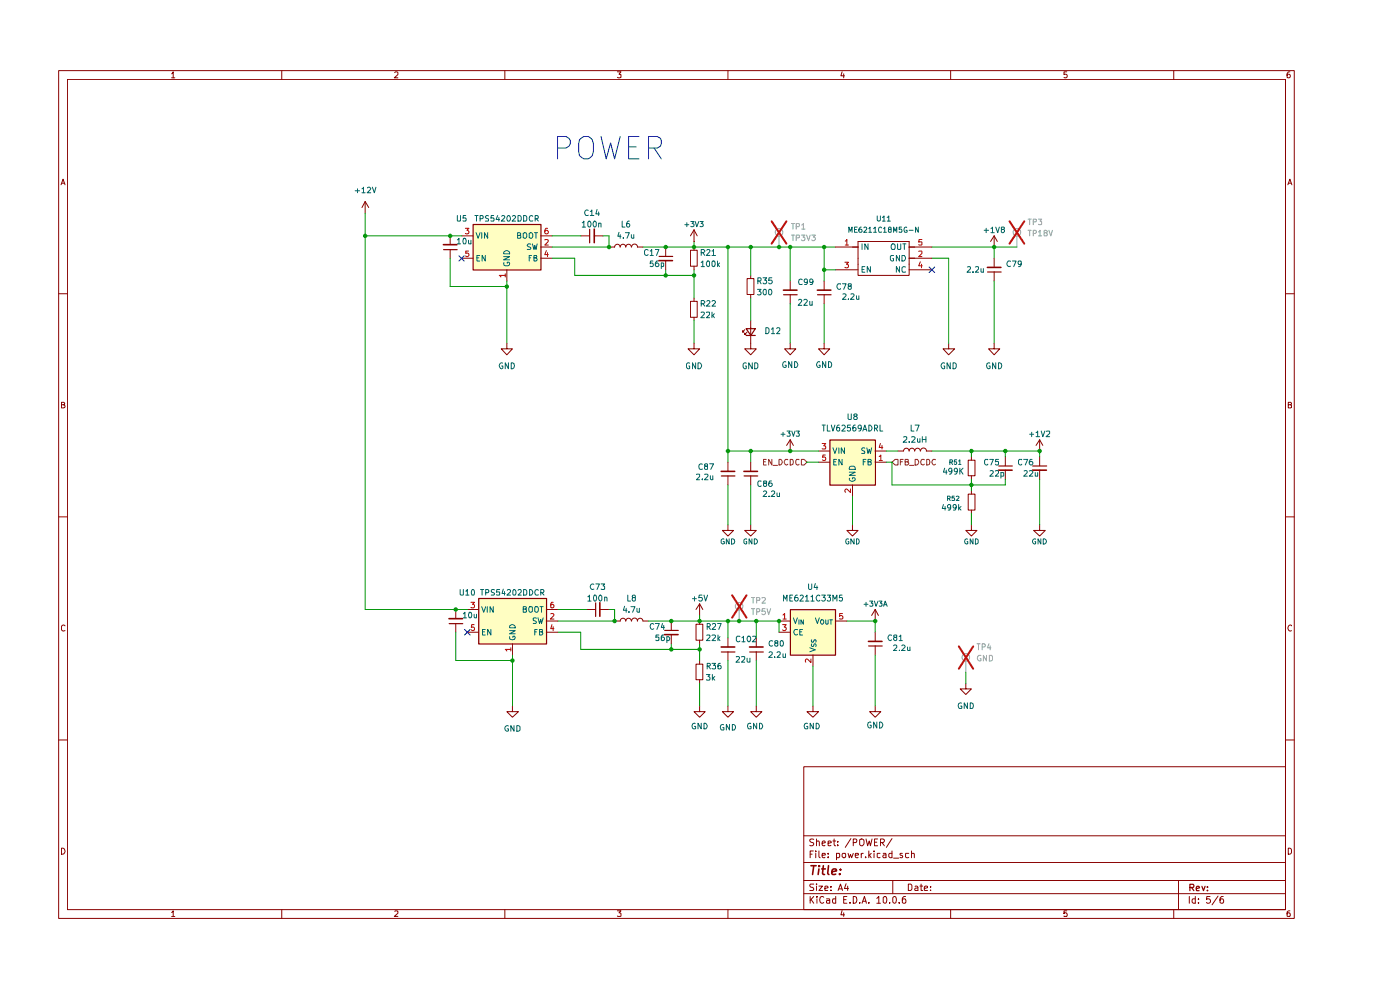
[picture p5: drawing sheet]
<svg xmlns="http://www.w3.org/2000/svg" width="297mm" height="210mm" viewBox="0 0 297 210" stroke-linecap="round" stroke-linejoin="round" font-family="sans-serif">
<g fill="none" stroke="#890000" stroke-width=".21">
<path d="M12.4 15h262.2v179.8h-262.2zM14.3 16.8h258.4v176.2h-258.4zM36.4 15.7l.3-.5v1.3M36.4 16.5h.7M59.8 15v1.8M83.7 15.4l.2-.2h.3l.2 .2v.4l-.8 .7h.8M107.1 15v1.8M131 15.2h.7l-.4 .5 .4 .1v.6h-.7M154.4 15v1.8M178.6 15.2l-.2 .9h.8M179 15.7v.8M201.7 15v1.8"/>
<path d="M226.3 15.2h-.6v.6l.4-.1 .3 .3-.1 .4h-.6M249 15v1.8M273.6 15.2l-.4 .1-.2 .3v.8h.6v-.6l-.4-.1-.2 .3M13 39.2l.4-1.2 .4 1.2M13.1 38.9h.6M273.2 39.2l.4-1.2 .5 1.2M273.3 38.9h.6M12.4 62.3h1.9M272.7 62.3h1.9M13 85.8h.5l.2-.3-.2-.2h-.5v1.2h.5l.3-.4-.3-.3M273.3 85.8h.5l.2-.3-.2-.2h-.5v1.2h.5l.2-.1v-.4l-.3-.2M12.4 109.6h1.9"/>
<path d="M272.7 109.6h1.9M13.8 132.8l-.4-.2-.4 .3 .1 .8 .3 .2 .4-.1M274 132.8l-.2-.2a.6 .6 0 0 0-.6 .7 .6 .6 0 0 0 .8 .5M12.4 157h1.9M272.7 157h1.9M13 179.9a.65 .65 0 0 1 .8 .6 .65 .65 0 0 1-.8 .7zM170.5 162.6h102.2v30.4h-102.2zM170.5 177.3h102.2M172.6 178.1h-.7l-.1 .3 .2 .2 .5 .1 .1 .4-.3 .3-.5-.1M173.2 178.6l.2-.2 .3 .1 .1 .9M173.2 178v1.4M174.4 178.9l.7-.2-.2-.3-.4 .1-.1 .7 .3 .2 .3-.1"/>
<path d="M175.7 178.9l.7-.2-.1-.2h-.6v.8h.6M176.7 178.4h.6M177 178v1.2l.3 .2M177.7 179.2v.2M177.7 178.5v.1M180.5 177.9l-1.2 1.8M181 178.7h.5l.2-.1a.36 .36 0 0 0-.2-.6h-.5v1.4M182.4 178.1l.3-.1 .5 .1a1.01 1.01 0 0 1-.2 1.3l-.6-.2zM183.7 178l.4 1.4 .3-1 .3 1 .3-1.4M185.5 178.6h.5M186.2 178h-.7v1.4h.7M186.8 178.7h.6a.45 .45 0 0 0 .1-.6l-.7-.1v1.4"/>
<path d="M187.1 178.7l.5 .7M189.2 177.9l-1.2 1.8M273.3 179.9l.5 .1 .2 .3v.5l-.4 .4h-.3zM36.4 193.5l.3-.3v1.2M36.4 194.4h.7M59.8 193v1.8M83.7 193.3h.7v.4l-.8 .7h.8M107.1 193v1.8M131 193.2h.7l-.4 .4 .4 .2v.5h-.7M154.4 193v1.8M170.5 189.6h102.2M170.5 186.8h102.2"/>
<path d="M170.5 183h102.2M171.9 190.2v1.4M171.9 181.2h.4M172 190.8l.6 .8M172.5 180.5h-.6v1.4M172.6 187.5l-.7 .1v.4l.6 .3 .1 .3-.1 .3h-.7M172.6 190.2l-.7 .8M173.1 180.5v.2M173.1 181v.9M173.2 187.5v.1M173.2 188v.9M173.3 190.2v.1"/>
<path d="M173.3 190.7v.9M173.7 188h.8l-.8 .9h.8M173.7 180.5v1.2l.3 .2M174.4 181.4h.7l-.1-.4h-.5l-.1 .2 .1 .7h.5M174.7 190.3l-.4-.1a.7 .7 0 0 0-.4 .8 .7 .7 0 0 0 .8 .5v-.1M175 188.5l.7-.2-.1-.3h-.6v.9h.6M175.3 190.7h.6l.1 .9M175.7 181.8v.1M175.7 181v.2M176 191l-.7 .1v.4h.7M176.3 188.8v.1M176.3 188v.2"/>
<path d="M177.3 190.7h-.6l-.1 .2 .1 .6h.6M177.3 190.2v1.4M177.5 181.9h.6v-.9h-.6v1.4M177.8 188.9l.5-1.4 .4 1.4M178 188.5h.6M178.6 193.1l-.2 1h.8M178.8 181h.5v.9a.45 .45 0 0 1-.7-.2zM179 193.6v.8M179 190.8h.5M179.5 187.4l-.3 1.1h.8M179.7 190.2h-.7v1.4h.7M179.8 188v.9"/>
<path d="M179.9 181l.3 .9 .2-.6 .3 .6 .3-.9M180.3 191.4v.2M181 190.2h.4a.75 .75 0 0 1 .4 .8 .75 .75 0 0 1-.8 .6zM181.4 181.4h.7l-.1-.4h-.5l-.1 .2 .1 .7h.5M182.4 191.4v.2M182.7 181v.9M182.9 191.6l.5-1.4 .4 1.4M183 191.2h.7M183.1 181h-.2l-.2 .3M183.6 181.8v.1M184.3 191.4v.2M184.3 180.5v1.4"/>
<path d="M184.4 181.4l.4 .5M184.8 181l-.5 .5M185.4 180.5v.2M185.4 181v.9M186 190.6l.4-.4v1.4M186 191.6h.8M186.7 181l-.6 .1v.7l.2 .1h.4M187.4 190.4l.3-.2a.8 .8 0 0 1 .5 .7 .8 .8 0 0 1-.5 .7l-.3-.3zM187.4 181h.5l.1 .9M188 181.4h-.6l-.1 .2 .1 .3h.6M188.7 191.4v.2M189.2 181h-.5l-.2 .3v.4l.3 .2h.4"/>
<path d="M189.2 180.5v1.4M189.4 190.4l.3-.2a.8 .8 0 0 1 .5 .7 .8 .8 0 0 1-.5 .7l-.3-.3zM189.4 186.8v2.8M189.6 182h1.1M190.8 191.4v.2M191.4 181h-.4l-.1 .2 .2 .2 .3 .1v.4h-.5M192.1 190.2h-.3l-.4 .3v.9l.3 .2 .4-.1v-.7l-.4-.1-.3 .3M192.7 187.5h.5l.3 .4v.6l-.3 .4h-.5zM192.8 181l-.7 .1v.7l.3 .1h.4M193.4 181.1l.5-.1 .1 .9M193.4 180.5v1.4M194.1 188h.4l.2 .2v.7h-.6v-.4l.6-.2"/>
<path d="M195.2 188h.5M195.4 187.5v1.4h.3M196.1 188.5l.7-.2v-.3h-.5l-.2 .2 .1 .7h.6M197.4 188.8v.1M197.4 188v.2M201.7 193v1.8M226.3 193.2h-.6v.6l.2-.2 .4 .1v.7l-.6-.1M249 193v1.8M250 186.8v6.2M252.3 190.2v1.4M253.6 190.7h-.5l-.2 .2v.4l.2 .3 .5-.1M253.6 190.2v1.4"/>
<path d="M254.3 191.4v.2M254.3 190.7v.1M256.7 190.2h-.7l-.1 .6 .2-.1 .5 .1 .2 .5-.3 .3h-.4l-.2-.2M258.4 190.1l-1.3 1.8M259.5 190.2h-.3l-.4 .3v.9l.3 .2 .4-.1v-.7l-.4-.1-.3 .3M273.6 193.2l-.6 .3v.8l.6 .1v-.7l-.4-.1-.2 .3"/>
</g>
<path d="M252.4 188.3h.7l.2-.3-.1-.3-.8-.1v1.3M252.8 188.3l.5 .6M253.8 188.5l.7-.2-.2-.3-.4 .1-.1 .7 .1 .1h.5M255 188l.3 .9 .3-.9M256.2 188.8v.1M256.2 188.1v.2" fill="none" stroke="#890000" stroke-width=".25"/>
<path d="M172 183.6h1.1M172.6 183.6l-.2 1.9M173.7 184.3l-.1 1.2M173.8 183.6l-.1 .2 .2-.1-.1-.1-.1 .2M174.3 184.3h.8M174.7 183.6l-.2 1.6 .4 .3M175.8 183.6l-.2 1.6 .2 .3M176.5 184.9l1-.2-.1-.3a.6 .6 0 0 0-.9 .2v.8h.8M178.1 185.3v.2M178.3 184.4v.2" fill="none" stroke="#890000" stroke-width=".34"/>
<g fill="#fffec2">
<path d="M101.5 126.9h14.4v9.7h-14.4z"/>
<path d="M176 93.3h9.7v9.6h-9.7z"/>
<path d="M100.3 47.6h14.4v9.6h-14.4z"/>
<path d="M167.6 129.3h9.6v9.6h-9.6z"/>
</g>
<path d="M158.3 69.7h1.9l-.9 1.5zM158.3 71.2h1.9M166.2 62.5h2.9M173.4 62.5h2.9M176.1 93.3h9.6v9.6h-9.6zM95.3 132.3h2.9M101.6 127h14.3v9.6h-14.3zM126.4 127.9v2.9M141 133.7h2.9" fill="none" stroke="#890000" stroke-width=".25"/>
<g fill="none" stroke="#890000" stroke-width=".21">
<path d="M146.5 53.1h1.4v3.4h-1.4zM147.2 51.2h.1M147.2 48.8v2.4M147.2 52.4v.7M147.2 56.5v.7M147.2 48.8l-.7 1.2M147.2 48.8l.7 1.2M158.5 59.1h1.4v3.4h-1.4zM159.3 58.4v.7M167.6 59.6v1.9M174.8 59.6v1.9M177.2 52.4h4.8"/>
<path d="M177.2 57.2h4.8M182 51.2h10.9v7.2h-10.9zM192.9 52.4h4.8M192.9 54.8h4.8M192.9 57.2h4.8M146.5 63.9h1.4v3.4h-1.4zM147.2 72.8v1.2h1.2l-1.2 1.3-1.2-1.3h1.2M147.2 63.2v.7M147.2 67.3v.7M158 69.9l-.4 .5v-.2v.2h.2M158.5 70.4l-.5 .5v-.2v.2h.2M159.3 68v6h1.1l-1.1 1.3-1.3-1.3h1.3"/>
<path d="M159.3 62.5v.7M167.6 72.8v1.2h1.2l-1.2 1.3-1.1-1.3h1.1M167.6 62.5v1.9M174.8 72.8v1.2h1.2l-1.2 1.3-1.2-1.3h1.2M174.8 62.5v1.9M173.6 98h2.4M173.6 95.7h2.4M185.7 98h2.3M185.7 95.7h2.3M180.8 111.3v1.2h-1.1l1.1 1.2 1.2-1.2h-1.2M180.8 102.9v2.4M96.7 129.3v1.9"/>
<path d="M96.7 132.2v1.9M99.1 129.3h2.4M99.1 134.1h2.4M108.7 136.6v2.3M115.9 131.7h2.5M115.9 129.3h2.5M115.9 134.1h2.5M124.4 129.3h1.9M127.3 129.3h1.9M133.9 131.7a.59 .59 0 0 0-.6-.6 .59 .59 0 0 0-.5 .6 .59 .59 0 0 0-.6-.6 .59 .59 0 0 0-.6 .6h-1.2M134 131.7a.64 .64 0 0 1 .6-.6 .64 .64 0 0 1 .7 .6M135.2 131.7a.59 .59 0 0 1 .6-.6 .59 .59 0 0 1 .6 .6h1.2"/>
<path d="M142.4 131.7v2M142.4 134.6v2M147.7 132.4h1.4v3.4h-1.4zM148.4 128.1l-.7 1.2M148.4 128.1l.7 1.2M148.4 128.1v2.5M148.4 131.7v.7M148.4 135.8v.8M108.7 149.8v1.2h1.3l-1.3 1.1-1.2-1.1h1.2M147.7 140.9h1.4v3.3h-1.4zM148.4 149.8v1.2h1.2l-1.2 1.1-1.2-1.1h1.2M148.4 140.1v.8"/>
<path d="M148.4 144.2v.7M154.4 149.8v1.2h1.2l-1.2 1.1-1.2-1.1h1.2"/>
</g>
<g fill="none" stroke="#af0000" stroke-width=".21">
<path d="M179.2 55.6h.8l-.4 .4 .4 .3-.1 .4h-.7M179.3 51.1l.4-.3v1.2M179.3 52h.7M194.9 53.3h.7v.5l-.7 .6h.7M195.2 55.5l-.3 .9h.8M195.5 56v.8M195.6 50.8h-.6l-.1 .6 .6-.1 .1 .6h-.7M174.4 94.1h.8l-.5 .5h.4l.1 .1-.1 .5h-.7M175.1 96.5h-.5l-.1 .5h.6v.6l-.4 .1-.2-.2M186.5 96.9l.4-.4v1.2M186.5 97.7h.7M186.8 94.1l-.3 .8h.8"/>
<path d="M187.1 94.5v.7M180.4 103.7v.8l-.8-.8-.4 .3 .2 .4M99.9 127.8h.8l-.5 .4 .4 .1v.6h-.7M100.6 132.5h-.5l-.1 .6h.6v.6l-.4 .1-.2-.2M108.4 137.7h-1.2l.3 .4M108.4 137.4v.7M116.8 130.2l.5-.1 .2 .4-.7 .8h.7M117.1 132.5l-.3 .8h.7M117.3 127.8h-.3l-.2 .2v.9a.42 .42 0 0 0 .6-.1 .42 .42 0 0 0 0-.5l-.4-.1-.2 .2M117.3 132.9v.9"/>
</g>
<g fill="none" stroke="#006464" stroke-width=".21">
<path d="M182.9 51.7v1.2M182.9 57.1h.4M183.5 56.6h-.6v1.1h.6M184.1 51.7v1.2l-.6-1.2v1.2M184.7 56.6v1.1l-.7-1.1v1.1M189.1 51.9l.3-.2 .3 .1a.87 .87 0 0 1 0 1.1h-.5l-.1-.3zM189.6 54.2h-.5l-.2 .2v.6l.2 .3h.5v-.4h-.2M190.4 51.7l.1 1.2h.5l.1-.2v-1M190.8 54.2v1.2l-.6-1.2v1.2M190.8 56.6v1.1l-.6-1.1v1.1M191.3 54.2h.6a.66 .66 0 0 1 .2 .8 .66 .66 0 0 1-.8 .4zM191.5 51.7h.7"/>
<path d="M191.9 51.7v1.2M192.1 56.6h-.1a.45 .45 0 0 0-.7 .2v.7l.2 .2h.6M176.7 95l.4 1.2 .4-1.2M176.9 98h.4M177.5 97.4h-.6v1.2h.6M178 95v1.2M178.6 97.4v1.2l-.6-1.2v1.2M179.2 95v1.2l-.7-1.2v1.2M180.3 99.1l.2-.2h.6a.52 .52 0 0 1 .3 .7h-1.2zM183.1 98h.5M183.5 95.1h-.6v.4l.5 .2 .1 .3-.1 .2h-.6M183.7 97.4h-.6v1.2"/>
<path d="M183.9 95l.2 1.2 .3-.9 .3 .9 .2-1.2M184.1 98h.6l.1-.4-.1-.2h-.6v1.2h.6l.1-.1v-.4l-.2-.1M180.2 100.2h1.2l-1.2 .6h1.2M180.3 101.4l-.1 .1a.64 .64 0 0 0 .6 .6 .64 .64 0 0 0 .6-.5l-.1-.3h-.5v.3M102.2 128.7l.4 1.2 .4-1.2M102.4 134h.4M103 133.5h-.6v1.2h.6M103.4 128.7v1.2M104.1 133.5v1.2l-.6-1.2v1.2M104.6 128.7v1.2l-.6-1.2v1.2M108.1 135v.5a.67 .67 0 0 0 .7 .2 .67 .67 0 0 0 .5-.5l-.2-.2h-.3v.2M108.1 133.8h1.2l-1.2 .6h1.2"/>
<path d="M108.1 132.8a.66 .66 0 0 1 .8-.3 .66 .66 0 0 1 .4 .7h-1.2zM111 129.2h.5l.2-.3-.2-.2h-.5v1.2h.5l.2-.1v-.4l-.3-.2M112.3 128.7h.5l.1 .2v.8l-.5 .2a.86 .86 0 0 1-.1-1.2zM113.5 128.9l.1-.2h.4a.86 .86 0 0 1 0 1.2l-.5-.2zM113.5 134h.3M113.8 131.1h-.7v.5l.7 .3-.2 .3h-.5M114 133.5h-.5v1.2M114.1 131.1l.4 1.1 .2-.8 .2 .8 .3-1.1M114.5 134h.5l.1-.4-.6-.1v1.2l.6-.1v-.3l-.2-.3M114.6 128.7h.6M114.9 128.7v1.2"/>
</g>
<path d="M166.2 61.5h2.9M173.4 61.5h2.9M95.2 131.2h2.9M127.3 127.8v2.9M141 134.6h2.8" fill="none" stroke="#890000" stroke-width=".34"/>
<g fill="none" stroke="#a0a0a0" stroke-width=".21">
<path d="M165.3 50v2.4"/>
<circle cx="165.3" cy="49.3" r=".8"/>
</g>
<path d="M163.7 46.9l3.1 4.8M166.8 46.9l-3.1 4.8" fill="none" stroke="#e40900" stroke-width=".42"/>
<path d="M170 97.4h.6l.6 .6-.6 .6h-.6z" fill="#fff"/>
<path d="M162 98h.4M162.6 97.4h-.6v1.2h.6M163.7 97.4v1.2l-.6-1.2v1.2M164 98.7h.9M165.3 97.4h.4a.66 .66 0 0 1 .2 .8 .66 .66 0 0 1-.6 .4zM167.1 97.5l-.5-.1a.67 .67 0 0 0-.2 .7 .67 .67 0 0 0 .5 .5l.2-.1M167.6 97.4h.5a.66 .66 0 0 1 .2 .8 .66 .66 0 0 1-.7 .4zM169.5 97.5l-.5-.1-.2 .3 .1 .8 .3 .1 .3-.1M170 97.4h.6l.6 .6-.6 .6h-.6z" fill="none" stroke="#735500" stroke-width=".21"/>
<path d="M154.4 98v2M159.3 98v2M167.6 95.7h.1M167.6 93.3l-.7 1.2M167.6 93.3l.7 1.2M167.6 93.3v2.4M154.4 111.3v1.2h-1.2l1.2 1.2 1.2-1.2h-1.2M154.4 100.9v2M159.3 111.3v1.2h-1.3l1.3 1.2 1.1-1.2h-1.1M159.3 100.9v2" fill="none" stroke="#890000" stroke-width=".21"/>
<path d="M153 101h2.9M157.9 101h2.8" fill="none" stroke="#890000" stroke-width=".25"/>
<path d="M153 100h2.9M157.8 100h2.9" fill="none" stroke="#890000" stroke-width=".34"/>
<path d="M189.2 98l.7-.6h.6v1.2h-.6z" fill="#fff"/>
<path d="M189.2 98l.7-.6h.6v1.2h-.6zM191 98h.4M191.6 97.4h-.6v1.2M192 98h.6v-.6h-.6v1.2h.5l.3-.4-.4-.2M193 98.7h.9M194.1 97.4h.5a.66 .66 0 0 1 .3 .8 .66 .66 0 0 1-.8 .4zM196.1 97.5l-.5-.1a.67 .67 0 0 0-.3 .7 .67 .67 0 0 0 .5 .5l.3-.1M196.6 97.4h.4a.66 .66 0 0 1 .2 .8 .66 .66 0 0 1-.6 .4zM198.5 97.5l-.6-.1a.67 .67 0 0 0-.2 .7 .67 .67 0 0 0 .5 .5l.3-.1" fill="none" stroke="#735500" stroke-width=".21"/>
<g fill="none" stroke="#890000" stroke-width=".21">
<path d="M77.5 42.8l-.7 1.2M77.5 42.8l.7 1.2M77.5 42.8v2.4M95.5 50v1.9M95.5 52.9v1.9M98 50h2.3M98 54.8h2.3M107.5 57.2v2.4M114.7 50h2.5M114.7 52.4h2.5M114.7 54.8h2.5M123.2 50h1.8"/>
<path d="M126.1 50h1.8M133.9 52.4a.59 .59 0 0 0-.6-.6 .59 .59 0 0 0-.5 .6 .59 .59 0 0 0-.6-.6 .59 .59 0 0 0-.6 .6 .59 .59 0 0 0-.6-.6 .59 .59 0 0 0-.6 .6h-1.2M134 52.4a.64 .64 0 0 1 .6-.6 .64 .64 0 0 1 .7 .6M135.2 52.4h1.2M141.2 52.4v2M141.2 55.3v1.9M210.9 50v2.4M210.9 54.8v1.9M210.9 57.7v1.9M210.9 50l-.8 1.2M210.9 50l.7 1.2M107.5 72.8v1.2h1.2l-1.2 1.3-1.2-1.3h1.2"/>
<path d="M201.2 72.8v1.2h1.3l-1.3 1.3-1.1-1.3h1.1M210.9 72.8v1.2h1.2l-1.2 1.3-1.2-1.3h1.2M195.2 95.7a.59 .59 0 0 0-.6-.6 .59 .59 0 0 0-.5 .6 .59 .59 0 0 0-.6-.6 .59 .59 0 0 0-.6 .6 .59 .59 0 0 0-.6-.6 .59 .59 0 0 0-.6 .6h-1.2M195.3 95.7a.64 .64 0 0 1 .6-.7 .64 .64 0 0 1 .7 .7M196.5 95.7h1.2M205.4 97.6h1.4v3.3h-1.4zM206.1 96.9v.7M213.3 96.9v1.9M213.3 99.7v2M220.6 93.3l-.8 1.2M220.6 93.3l.6 1.2M220.6 93.3v2.4"/>
<path d="M220.6 96.9v1.9M220.6 99.7v2M205.4 104.8h1.4v3.4h-1.4zM206.1 111.3v1.2h-1.2l1.2 1.2 1.2-1.2h-1.2M206.1 100.9v.8M206.1 104.1v.7M206.1 108.2v.7M220.6 111.3v1.2h-1.3l1.3 1.2 1.1-1.2h-1.1M154.4 135.3v1.9M154.4 138.3v1.8M160.4 135.3v1.9M160.4 138.3v1.8"/>
<path d="M165.3 131.7h2.3M165.3 134.1h2.3M172.5 138.9v2.4M177.2 131.7h2.5M185.7 131.7h.1M185.7 129.3l-.8 1.3M185.7 129.3l.6 1.3M185.7 129.3v2.4M185.7 134.1v2M185.7 137v1.9M160.4 149.8v1.2h1.2l-1.2 1.1-1.1-1.1h1.1M172.5 149.8v1.2h1.1l-1.1 1.1-1.3-1.1h1.3"/>
<path d="M185.7 149.8v1.2h1.2l-1.2 1.1-1.2-1.1h1.2M204.9 144.9v1.2h1.2l-1.2 1.2-1.2-1.2h1.2"/>
</g>
<path d="M94.1 53h2.9M100.4 47.6h14.4v9.7h-14.4zM125.1 48.6v2.9M139.8 54.4h2.9M209.5 57.7h2.9M211.9 98.8h2.9M219.1 98.8h2.9M153 138.3h2.9M159 138.3h2.9M167.7 129.3h9.5v9.7h-9.5zM184.3 137h2.9" fill="none" stroke="#890000" stroke-width=".25"/>
<path d="M94.1 51.9h2.8M126.1 48.6v2.9M139.8 55.3h2.9M209.5 56.7h2.8M211.8 99.7h2.9M219 99.7h3M153 137.2h2.9M159 137.2h2.9M184.2 136.1h2.9" fill="none" stroke="#890000" stroke-width=".34"/>
<g fill="none" stroke="#af0000" stroke-width=".21">
<path d="M98.7 48.4h.8l-.4 .4 .4 .3-.1 .4h-.7M99.4 53.3h-.6v.5h.6l.1 .4-.3 .2-.4-.1M107.2 58.4h-1.3l.4 .4M107.2 58.1v.7M115.6 50.9l.5-.1 .2 .3-.7 .9h.7M115.9 53.2l-.3 .8h.7M116.2 48.4l-.5 .1-.1 .9 .2 .2 .4-.1 .1-.4-.2-.3h-.3l-.2 .3M116.2 53.6v.8M166 132.5h.8l-.4 .5 .3 .1 .1 .4-.3 .3h-.3l-.2-.2M166.1 130.5l.4-.4v1.2M166.1 131.3h.7M172 139.8v.7l-.8-.7-.3 .2v.5"/>
<path d="M178.7 130.1h-.6v.6l.5-.1 .2 .2v.3l-.2 .2-.5-.1"/>
</g>
<g fill="none" stroke="#006464" stroke-width=".21">
<path d="M101 49.4l.4 1.1 .5-1.1M101.2 54.7h.4M101.8 54.2h-.6v1.2h.6M102.2 49.4v1.1M103 54.2v1.2l-.7-1.2v1.2M103.5 49.4v1.1l-.7-1.1v1.1M106.8 54.4h1.3l-1.3 .7h1.3M106.9 55.7v.5l.3 .2h.6l.2-.2 .1-.3-.2-.3h-.3v.3M106.9 53.4a.66 .66 0 0 1 .8-.2 .66 .66 0 0 1 .4 .6h-1.3zM109.8 50h.4l.3-.3-.1-.3h-.6v1.1h.5h.2v-.5h-.3M111 49.5l.5-.1a.65 .65 0 0 1 .3 .6 .65 .65 0 0 1-.6 .5l-.2-.1zM112.3 49.5l.5-.1a.65 .65 0 0 1 .3 .6 .65 .65 0 0 1-.6 .5l-.2-.1z"/>
<path d="M112.3 54.7h.3M112.6 51.8l-.5-.1-.3 .3 .1 .2 .5 .2 .2 .3-.2 .2h-.6M112.8 54.2h-.5v1.2M112.9 51.7l.4 1.2 .2-.8 .2 .8 .3-1.2M113.3 54.7h.5v-.5h-.5v1.2h.4l.3-.5-.4-.2M113.4 49.4h.6M113.7 49.4v1.1M168.3 131.1l.4 1.1 .5-1.1M169.2 133.6l-.5-.1a.67 .67 0 0 0-.3 .7 .67 .67 0 0 0 .5 .5l.3-.2M169.5 131.5v.9M169.7 134h.4M170.3 133.5h-.6v1.2h.6"/>
<path d="M170.4 131.5v.9l-.5-.9v.9M171.8 137.4l1.2 .4-1.2 .5M172.2 136.6l-.1 .4 .3 .2 .2-.2 .1-.4h.3l.1 .2v.4M172.2 135.7v.5h.3l.2-.5h.4v.5M173 131.1l.4 1.1 .4-1.1M174.2 131.6h.5a.6 .6 0 0 1-.2 .8h-.2a.6 .6 0 0 1-.1-.8zM175.2 131.5v.8l.1 .1 .4-.1v-.8M176 131.5h.6M176.3 131.5v.9"/>
</g>
<g fill="none" stroke="#a0a0a0" stroke-width=".21">
<path d="M215.7 50v2.4M156.8 129.3v2.4M204.9 140.1v2.5"/>
<circle cx="215.7" cy="49.3" r=".8"/>
<circle cx="156.8" cy="128.6" r=".8"/>
<circle cx="204.9" cy="139.4" r=".8"/>
</g>
<path d="M214.2 46.9l3.1 4.8M217.3 46.9l-3.1 4.8M155.3 126.3l3.1 4.7M158.4 126.3l-3.1 4.7M203.4 137.1l3.1 4.8M206.5 137.1l-3.1 4.8" fill="none" stroke="#e40900" stroke-width=".42"/>
<g fill="none" stroke="#009407" stroke-width=".21">
<path d="M77.5 45.2v84.1h21.6M77.5 50h20.5M95.5 54.8v6h12M107.5 59.6v13.2M117.2 50h6M117.2 54.8h4.7v3.6h25.3M127.9 50h1.3v2.4h-12M136.4 52.4h40.8M141.2 57.2v1.2M147.2 51.2v1.2M147.2 57.2v6M154.4 52.4v45.6"/>
<path d="M159.3 52.4v6M167.6 52.4v7.2M174.8 52.4v7.2M174.8 57.2h2.4M197.7 52.4h18M197.7 54.8h3.5v18M210.9 52.4v2.4M210.9 59.6v13.2M147.2 68v4.8M159.3 63.2v4.8M167.6 64.4v8.4M174.8 64.4v8.4"/>
<path d="M154.4 95.7h19.2M159.3 95.7v2.3M171.2 98h2.4M188 98h1.2v4.9h24.1v-1.2M188 95.7h2.5M197.7 95.7h22.9v1.2M206.1 95.7v1.2M213.3 95.7v1.2M154.4 102.9v8.4M159.3 102.9v8.4M180.8 105.3v6M206.1 101.7v2.4"/>
<path d="M206.1 108.9v2.4M220.6 101.7v9.6M96.7 134.1v6h12M108.7 138.9v10.9M118.4 129.3h6M118.4 134.1h4.8v3.6h25.2M129.2 129.3h1.2v2.4h-12M137.6 131.7h27.7v2.4M142.4 136.6v1.1M148.4 130.6v1.1M148.4 136.6v3.5M154.4 131.7v3.6"/>
<path d="M160.4 131.7v3.6M179.7 131.7h6v2.4M185.7 138.9v10.9M148.4 144.9v4.9M154.4 140.1v9.7M160.4 140.1v9.7M172.5 141.3v8.5M204.9 142.6v2.3"/>
</g>
<path d="M118.3 31.4h1.8a1.26 1.26 0 0 0 .9-1.2 1.26 1.26 0 0 0-.9-1.2h-1.8v4.7M122.9 29.6a1.6 1.6 0 0 1 1.8-.7 1.6 1.6 0 0 1 1.2 1.6v1.6l-.3 .9-.4 .4a1.6 1.6 0 0 1-2.3-.4l-.1-.9v-1.6zM127.5 29l1.1 4.7 .9-3.4 .9 3.4 1.2-4.7M133.3 31.2h1.7M135.5 29h-2.2v4.7h2.2M137.6 31.4h1.8a1.3 1.3 0 0 0 .9-1.2 1.3 1.3 0 0 0-.9-1.2h-1.8v4.7M138.8 31.4l1.5 2.3" fill="none" stroke="#001ec2" stroke-width=".21"/>
<path d="M97.4 54.3l1.1 1.1M98.5 54.3l-1.1 1.1M197.1 56.6l1.2 1.2M198.3 56.6l-1.2 1.2M98.5 133.5l1.2 1.2M99.7 133.5l-1.2 1.2" fill="none" stroke="#001184" stroke-width=".21"/>
<g fill="#009407">
<circle cx="130.4" cy="131.7" r=".47"/>
<circle cx="142.4" cy="137.7" r=".47"/>
<circle cx="142.4" cy="131.7" r=".47"/>
<circle cx="148.4" cy="131.7" r=".47"/>
<circle cx="154.4" cy="131.7" r=".47"/>
<circle cx="108.7" cy="140.1" r=".47"/>
<circle cx="156.8" cy="131.7" r=".47"/>
<circle cx="148.4" cy="137.7" r=".47"/>
<circle cx="165.3" cy="52.4" r=".47"/>
<circle cx="167.6" cy="52.4" r=".47"/>
<circle cx="159.3" cy="52.4" r=".47"/>
<circle cx="174.8" cy="52.4" r=".47"/>
<circle cx="147.2" cy="58.4" r=".47"/>
<circle cx="174.8" cy="57.2" r=".47"/>
<circle cx="154.4" cy="52.4" r=".47"/>
<circle cx="154.4" cy="95.7" r=".47"/>
<circle cx="159.3" cy="95.7" r=".47"/>
<circle cx="167.6" cy="95.7" r=".47"/>
<circle cx="96.7" cy="129.3" r=".47"/>
<circle cx="129.2" cy="52.4" r=".47"/>
<circle cx="147.2" cy="52.4" r=".47"/>
<circle cx="141.2" cy="52.4" r=".47"/>
<circle cx="107.5" cy="60.8" r=".47"/>
<circle cx="95.5" cy="50" r=".47"/>
<circle cx="77.5" cy="50" r=".47"/>
<circle cx="141.2" cy="58.4" r=".47"/>
<circle cx="220.6" cy="95.7" r=".47"/>
<circle cx="206.1" cy="95.7" r=".47"/>
<circle cx="213.3" cy="95.7" r=".47"/>
<circle cx="206.1" cy="102.9" r=".47"/>
<circle cx="210.9" cy="52.4" r=".47"/>
<circle cx="165.3" cy="131.7" r=".47"/>
<circle cx="160.4" cy="131.7" r=".47"/>
<circle cx="185.7" cy="131.7" r=".47"/>
</g>
<g fill="none" stroke="#006464" stroke-width=".21">
<path d="M78 39.9l.4-.2 .3 .3-.8 .9h.8M79 39.7l.4 1.2 .4-1.2M75.4 40.5h.9M75.9 40v.9M76.8 40l.3-.3v1.2M76.8 40.9h.7M97 50.9l.4-.4v1.2M97 45.7l.1 1.2h.5l.1-.2v-1M97 51.7h.7M98.3 50.6l.3-.1a.86 .86 0 0 1 .1 1.2l-.4-.1zM98.8 45.7h-.5l-.1 .6 .6-.1v.7l-.6-.1M99.4 51l.1 .7 .4-.1"/>
<path d="M99.9 51v.7M100.8 45.7h.6M101.1 45.7v1.2M101.9 46.4l.5-.1v-.5l-.5-.1v1.2M103.6 45.8l-.4-.1-.2 .3v.2l.6 .3v.3l-.6 .1M104.7 45.7h-.5l-.1 .6 .6-.1v.7l-.6-.1M105.6 45.7l-.4 .9h.8M105.8 46.1v.8M106.4 45.9l.4-.2 .3 .4-.8 .8h.8M107.7 45.8a.61 .61 0 0 1 .6 .4 .61 .61 0 0 1-.2 .7h-.4l-.1-.2-.1-.5zM108.7 45.9l.4-.2 .3 .4-.8 .8h.8M109.9 45.7l.5 .1 .2 .3v.5l-.2 .3h-.5z"/>
<path d="M111.1 45.7l.5 .1 .2 .3v.5l-.2 .3h-.5zM113 45.9l-.2-.2a.67 .67 0 0 0-.5 .5 .67 .67 0 0 0 .2 .7l.5-.1M113.5 46.4l.6-.1v-.5l-.6-.1v1.2M113.8 46.4l.4 .5M123.5 47.2l.4-.3v1.3M123.5 48.2h.7M124.7 47.2l.3-.3a.68 .68 0 0 1 .4 .6 .68 .68 0 0 1-.4 .7l-.3-.3zM124.8 44.6a.61 .61 0 0 0-.8 .3 .61 .61 0 0 0 .3 .8l.5-.1M125.2 44.9l.4-.4v1.2M125.2 45.7h.8M126 47l.2-.1 .3 .3v.7l-.3 .3a.71 .71 0 0 1-.2-1.2zM126.7 44.4l-.3 1h.8"/>
<path d="M127 47.5l.2-.2 .3 .1v.8M127 45v.7M127 47.3v.9M131.3 49.3l-.2 .8h.6M131.6 49.8v.7M132 46.9v1.3h.6M132.2 50.5h.1M132.7 49.4h.8l-.5 1.1M133.5 46.9a.72 .72 0 0 0-.6 .5 .72 .72 0 0 0 .3 .8l.3-.1 .1-.4a.35 .35 0 0 0-.3-.3 .35 .35 0 0 0-.4 .3M133.9 49.8v.6l.2 .1h.3M134.4 49.8v.7M137.5 53.1l-.4-.2-.4 .4 .1 .7 .3 .2 .4-.2"/>
<path d="M137.9 53.3l.4-.4v1.3M137.9 54.2h.7M138.5 55.4h-.5l-.1 .6 .2-.2 .4 .1v.6h-.6M139 52.9h.8l-.5 1.3M139.6 55.4a.55 .55 0 0 0-.6 .5l.1 .6 .4 .1 .3-.3v-.3l-.3-.2h-.2l-.3 .2M140.3 56.5h.5l-.1-.7h-.4v1.2M145.3 47.7h.8M145.7 47.2v.9M146.6 47h.6l-.4 .4 .4 .2v.3l-.2 .2-.4-.1M147.5 47l.3 1.1 .4-1.1M148.5 47h.7l-.4 .4 .4 .2v.3l-.3 .2-.4-.1M148.8 55.7l.3-.3v1.2"/>
<path d="M148.8 53.6h.5l.2-.4-.2-.3h-.5v1.3M148.8 56.6h.6M149.1 53.6l.4 .6M149.9 53.1l.5-.2 .2 .4-.7 .9h.7M150 55.4h.4l.1 .2v.7l-.3 .3a.77 .77 0 0 1-.2-1.2zM151 53.3h.2l.2-.4v1.3M151 54.2h.8M151.1 55.5l.5-.1a.77 .77 0 0 1-.2 1.2l-.4-.3zM152.2 55.4v1.2M152.3 56.1l.4 .5M152.7 55.8l-.5 .4M160.8 59.6h.5l.2-.2v-.3l-.2-.2h-.5v1.3"/>
<path d="M161.1 59.6l.4 .6M161.9 58.9h.7l-.4 .5h.4v.7l-.6 .1-.1-.2M163.7 58.9h-.6v.6l.6-.1 .1 .5-.2 .3h-.4l-.1-.2M170.2 59.3l-.3-.1a.67 .67 0 0 0-.5 .5 .67 .67 0 0 0 .3 .7l.5-.1M171.3 59.7l-.1 .2a.36 .36 0 0 1-.6-.2l.1-.4 .3-.1 .3 .1v.8l-.3 .3h-.3M172.5 59.7l-.3 .2h-.4v-.6l.4-.1a.81 .81 0 0 1 0 1.2h-.3M180.1 49.3v-1.1l.3 .8 .4-.8v1.1M181.3 48.7h.4M181.9 48.2h-.6v1.1h.6M182.7 48.2h-.2a.73 .73 0 0 0-.1 1.1h.3l.2-.5-.3-.2-.4 .2M183.3 48.3l.1-.1h.2l.3 .3-.7 .8h.7M184.3 48.5l.3-.3v1.1"/>
<path d="M184.3 49.3h.6M185.3 48.5l.4-.3v1.1M185.3 49.3h.6M186.1 45.8v.8l.2 .3 .5-.3v-.8M187 48.3l-.1-.1a.64 .64 0 0 0-.6 .4 .64 .64 0 0 0 .2 .7l.5-.1M187.2 46.1l.3-.3v1.1M187.2 46.9h.6M187.4 48.5l.3-.3v1.1M187.4 49.3h.6M188.2 46.1l.3-.3v1.1M188.2 46.9h.7M188.6 48.7l-.1-.3 .1-.2h.3l.2 .4-.6 .1v.6l.6-.1v-.4l-.2-.1"/>
<path d="M189.6 49.3v-1.1l.3 .8 .3-.8v1.1M191.3 48.2h-.5v.5l.4-.1 .1 .2v.5l-.5-.1M192.4 48.3l-.1-.1a.64 .64 0 0 0-.5 .4 .64 .64 0 0 0 .1 .7l.5-.1v-.4h-.2M192.9 48.8h.8M194.8 48.2v1.1l-.6-1.1v1.1M205.2 56.6h.5l.2 .3-.8 .8h.8M206.4 57.7h.1M206.9 56.6h.7v.5l-.7 .6h.7M208.1 57l.1 .7h.4M208.6 57v.7M208.8 48.8h.9M209.2 48.4v1"/>
<path d="M210.2 48.5l.4-.3v1.2M210.2 49.4h.7M211.2 48.2l.5 1.2 .3-1.2M212.6 48.7l-.2-.4 .5-.1 .2 .2-.3 .3-.4 .1v.4l.2 .2h.2l.3-.3v-.3l-.3-.1M214.4 55.5l-.5-.1a.61 .61 0 0 0-.3 .8 .61 .61 0 0 0 .8 .3M214.8 55.4h.8l-.6 1.2M216.7 55.9l-.3 .2-.3-.1v-.6h.5l.1 .1-.2 1-.4 .1M106.6 77h-.1a.64 .64 0 0 0-.6 .6 .64 .64 0 0 0 .5 .6l.3-.1v-.5h-.3M107.9 77v1.2l-.7-1.2v1.2M108.5 77a.64 .64 0 0 1 .6 .6 .64 .64 0 0 1-.6 .6zM146.3 77h-.3l-.3 .1v.9a.36 .36 0 0 0 .6 .1v-.5h-.2M147.6 77v1.2l-.7-1.2v1.2"/>
<path d="M148.1 77a.65 .65 0 0 1 .7 .6 .65 .65 0 0 1-.7 .6zM148.8 66.3l.5-.1 .1 .3-.7 .9h.7M148.8 64.4h.5l.2-.4-.2-.2h-.5v1.1M149.1 64.4l.4 .5M149.9 66.3h.6v.4l-.6 .7h.6M149.9 63.9l.5-.1 .2 .3-.7 .8h.7M151 63.9l.2-.1h.4l.2 .2-.8 .9h.8M151 66.2v1.2M151.2 66.9l.4 .5M151.6 66.5l-.6 .6M158.3 77h-.3l-.3 .1v.9a.36 .36 0 0 0 .6 .1v-.5h-.1M159.6 77v1.2l-.8-1.2v1.2"/>
<path d="M160.1 77h.3l.4 .3v.6l-.4 .3h-.3zM160.7 61.4h.8l-.5 .4 .5 .3-.1 .4h-.7M162 61.4h.4l.2 .1v.8l-.4 .3a.84 .84 0 0 1-.2-1.2zM162.5 69.5h.3l.3 .3v.6l-.3 .4h-.3zM163.1 61.5l.1-.1 .4 .1a.66 .66 0 0 1-.3 1.1l-.2-.3zM163.7 69.8l.3-.3v1.3M163.7 70.8h.6M164.8 69.7l.1-.2h.4l.1 .2v.3l-.6 .8h.6M166.7 76.8a.61 .61 0 0 0-.7 .3 .61 .61 0 0 0 .1 .7l.4 .2 .2-.1 .1-.4h-.3M168 76.7v1.3l-.7-1.3v1.3M168.6 76.7a.64 .64 0 0 1 .6 .6 .64 .64 0 0 1-.6 .7zM169.4 63.7l.4-.2 .3 .3-.8 1h.8"/>
<path d="M170.5 63.7l.2-.2h.3l.3 .3-.8 1h.8M171.8 63.9v.8l.3 .1 .2-.2M172.3 63.9v.9M173.9 76.8l-.1-.1a.6 .6 0 0 0-.6 .6 .6 .6 0 0 0 .7 .6l.1-.4h-.3M175.2 76.7v1.3l-.7-1.3v1.3M175.8 76.7a.64 .64 0 0 1 .6 .6 .64 .64 0 0 1-.6 .7zM178.3 60.3l-.5-.1a.66 .66 0 0 0-.2 .7 .66 .66 0 0 0 .5 .5l.2-.2M178.7 60.2h.8l-.5 1.2M178.8 62.4l.4-.1 .3 .4-.8 .8h.8M180 63.4v.1M180.2 60.7l-.3-.3 .1-.2h.5l.1 .3-.2 .2h-.4l-.1 .2v.2l.3 .3 .4-.2v-.4l-.2-.1M180.5 62.4l.4-.1 .3 .4-.8 .8h.8"/>
<path d="M181.7 62.7l.1 .8 .4-.1M182.2 62.7v.8M200.4 77h-.2a.64 .64 0 0 0-.6 .6 .64 .64 0 0 0 .6 .6l.2-.1v-.5h-.2M201.6 77v1.2l-.7-1.2v1.2M202.2 77h.3l.4 .3v.6l-.4 .3h-.3zM210 77h-.1a.6 .6 0 0 0-.6 .6 .6 .6 0 0 0 .7 .5l.1-.5h-.3M211.2 77v1.2l-.6-1.2v1.2M211.8 77a.64 .64 0 0 1 .7 .6 .64 .64 0 0 1-.7 .6zM149 98.5l-.2-.1a.67 .67 0 0 0-.6 .5 .67 .67 0 0 0 .3 .7l.5-.1M149.7 98.9l-.3-.3 .3-.2 .4 .1v.3a.48 .48 0 0 0-.5 .2 .48 .48 0 0 0 0 .6l.5-.1v-.5l-.2-.1M150.5 98.4h.9l-.6 1.2M165.7 92.1h.8"/>
<path d="M166.1 91.7v.8M167 91.4h.6l-.3 .5 .3 .2v.4h-.6M168 91.4l.3 1.1 .4-1.1M168.9 91.4h.7l-.4 .5 .4 .2-.1 .4h-.6M174.4 90.2h.7M174.7 90.2v1.2M175.5 90.2v1.2h.6M176.4 90.2l.3 1.2 .4-1.2M178.1 90.2a.72 .72 0 0 0-.6 .5 .72 .72 0 0 0 .2 .7l.4-.1v-.5l-.4-.1-.2 .2M178.6 90.3l.5-.1 .2 .4-.7 .8h.7M179.9 87.8v1l.2 .2 .5-.1v-1.1M180.4 90.2h-.6l-.1 .6h.7v.5l-.1 .1h-.4l-.2-.1"/>
<path d="M181.4 88.3l-.3-.2 .1-.2h.6v.3l-.4 .1-.3 .3 .2 .4h.4l.2-.4-.3-.3M181.4 90.2l-.3 .1-.2 .2v.8l.5 .1 .2-.2-.1-.4-.1-.1-.5 .1v.1M182.7 90.8l-.1 .1h-.4l-.2-.1v-.4l.3-.2 .4 .1v.8l-.2 .3h-.3M183 91.4l.5-1.2 .4 1.2M183.2 91.1h.6M184.3 90.2a.64 .64 0 0 1 .7 .6 .64 .64 0 0 1-.7 .6zM185.5 90.8h.6v-.5l-.6-.1v1.2M185.8 90.8l.4 .6M186.7 90.2v1.2h.6M191.7 92.7h.7v.4l-.8 .7h.8M192.9 93.7v.1M193.3 90.2v1.2h.6"/>
<path d="M193.4 92.7l.5-.1 .2 .3-.7 .9h.7M194.1 90.2h.9l-.5 1.2M194.6 93v.7h.6M195.2 93v.8M195.7 92.6v1.2M195.7 93.2h.7M196.4 92.6v1.2M200.4 99.3l-.3 .9h.8M200.7 99.7v.9M201.5 98h.5l.1-.3-.2-.2h-.4v1M201.8 98l.3 .5M201.9 99.8v.2l-.4 .1-.2-.1-.1-.4 .3-.3 .4 .2v.7l-.1 .3-.4 .1"/>
<path d="M202.9 97.5h-.4l-.1 .5h.5v.4l-.1 .1-.4-.1M203.1 99.8a.35 .35 0 0 1-.3 .3 .35 .35 0 0 1-.4-.3l.1-.4 .4-.1a.72 .72 0 0 1 .2 .8 .72 .72 0 0 1-.6 .5M203.4 97.8l.2-.3v1M203.4 98.5h.5M203.6 99.3v1.3M203.8 99.8l.5 .8M204.3 99.3l-.7 .7M209.5 97.5l-.5-.1-.1 .3 .1 .8 .2 .1 .3-.1M210 97.4h.7l-.5 1.2M210.1 99.9l.4-.1 .2 .4-.7 .8h.7M211.2 99.9h.6v.4l-.6 .7h.6M211.8 97.4h-.6v.6h.6v.5l-.1 .1h-.4l-.1-.1"/>
<path d="M216.7 97.5l-.5-.1-.1 .3 .1 .8 .2 .1 .3-.1M217.2 97.4h.8l-.5 1.2M217.3 99.9l.4-.1 .2 .4-.7 .8h.7M218.4 99.9l.5-.1 .2 .3-.7 .9h.7M218.4 92.1h.9M218.9 91.7v.9M218.9 97.4l-.4 .1a.82 .82 0 0 0 .1 1.1h.3l.2-.2-.1-.4-.4-.1-.2 .2M219.8 91.8l.3-.4v1.2M219.8 92.6h.8M220.9 91.4l.3 1.2 .5-1.2M222 91.5l.6-.1 .1 .5-.8 .7h.8M147.7 100.7h.7v.4l-.7 .7h.7"/>
<path d="M149 101.6v.2M149.5 100.7l.5-.1 .2 .3-.8 .9h.8M150.7 100.9v.7l.2 .2 .3-.2M151.2 100.9v.9M153.6 114.4l-.3-.1-.3 .3v.5l.3 .3 .4-.1v-.4h-.3M154.7 114.3v1.1l-.6-1.1v1.1M155.2 114.3a.56 .56 0 0 1 .7 .5 .56 .56 0 0 1-.7 .6zM158.4 114.4l-.2-.1-.4 .3v.5l.4 .3 .2-.1v-.4h-.2M159.5 114.3v1.1l-.6-1.1v1.1M160 114.3a.56 .56 0 0 1 .7 .5 .56 .56 0 0 1-.7 .6zM161.5 102.1l-.6-.1-.1 .3 .1 .7 .2 .2 .4-.2M162 104.3l.4-.2 .2 .4-.7 .8h.7"/>
<path d="M162.2 102.5l-.2-.2v-.3h.6v.4l-.6 .1v.2v.3l.2 .2 .4-.2v-.5h-.2M163.1 105.2v.1M163.7 104.3l.1-.2h.4l.1 .2v.3l-.7 .7h.7M163.7 102l-.5 .1a.82 .82 0 0 0 .1 1.1h.3l.2-.2-.1-.5-.4-.1-.2 .3M164.8 104.6l.1 .7 .5-.1M165.4 104.6v.7M180 114.4l-.1-.1a.52 .52 0 0 0-.5 .6 .52 .52 0 0 0 .7 .4v-.4h-.2M181.2 114.3v1.1l-.7-1.1v1.1M181.7 114.3a.55 .55 0 0 1 .6 .5 .55 .55 0 0 1-.6 .6zM200.1 107l-.2 .9h.8M200.5 107.4v.8M201 105.7h.4l.2-.3-.2-.2h-.4v1"/>
<path d="M201.2 105.7l.4 .5M201.7 107.5v.2l-.5 .1-.2-.3v-.2l.2-.3 .5 .2v.7l-.2 .3h-.3M202.4 105.2h-.4l-.1 .5 .5-.1 .1 .2-.1 .4-.5-.1M202.9 107.5a.35 .35 0 0 1-.4 .3 .35 .35 0 0 1-.3-.3l.1-.4h.5v.8l-.2 .3h-.3M202.9 105.3l.3-.1 .3 .2-.6 .8h.6M203.4 107v1.2M203.5 107.8l.4 .4M203.9 107.4l-.5 .5M205.2 114.4l-.1-.1a.52 .52 0 0 0-.5 .6 .52 .52 0 0 0 .7 .4v-.4h-.2M206.4 114.3v1.1l-.6-1.1v1.1M206.9 114.3l.6 .3v.5l-.3 .3h-.3zM212.3 101l.6-.1-.1-.7h-.5v1.2"/>
<path d="M219.6 100.2v.8l.5-.1M219.7 114.4a.5 .5 0 0 0-.7 .4 .5 .5 0 0 0 .7 .5v-.4h-.2M220.1 100.2v.8M220.8 114.3v1.1l-.6-1.1v1.1M221.3 114.3a.56 .56 0 0 1 .7 .5 .56 .56 0 0 1-.7 .6zM97.6 125v1.1l.2 .1h.5v-1.2M98.3 130.2l.3-.3v1.2M98.3 131.1h.7M98.8 125.4h.2l.1-.4v1.2M98.8 126.2h.7M99.5 130l.3-.1a.78 .78 0 0 1 0 1.2l-.3-.1zM100.2 125a.75 .75 0 0 1 .3 1.2h-.3l-.2-.4 .1-.6z"/>
<path d="M100.6 130.3v.6l.2 .2 .3-.1M101.1 130.3v.8M101.9 125h.7M102.3 125v1.2M103 125.7l.6-.1v-.5l-.6-.1v1.2M104.9 125.1l-.5-.1-.2 .2v.4l.7 .3-.2 .3h-.5M106 125h-.6l-.1 .6h.6l.1 .6h-.7M106.8 125l-.3 .9h.7M107 125.5v.7M107.6 125.2l.2-.2h.3l.2 .2v.4l-.8 .6h.8M109 125a.71 .71 0 0 1 .3 1.2h-.3l-.2-.1v-.8zM109.9 125.2l.2-.2h.3l.2 .2v.4l-.7 .6h.7"/>
<path d="M111.1 125h.3l.4 .4v.6l-.2 .2h-.5zM112.3 125a.66 .66 0 0 1 .7 .5 .66 .66 0 0 1-.2 .7h-.5zM114.2 125.2l-.2-.2a.67 .67 0 0 0-.6 .6 .67 .67 0 0 0 .3 .6h.5M114.7 125.7l.6-.1v-.5l-.6-.1v1.2M115 125.7l.4 .5M124.7 126.6h.2l.1-.4v1.3M124.7 127.5h.7M126 126.4l.2-.2a.68 .68 0 0 1 .4 .7 .68 .68 0 0 1-.4 .6l-.3-.5zM126 123.9a.55 .55 0 0 0-.8 .6 .55 .55 0 0 0 .8 .5M126.4 123.9h.8l-.5 1.1M127.2 126.3l.2-.1 .3 .3v.8l-.3 .2a.71 .71 0 0 1-.2-1.2zM127.5 123.9h.8l-.4 .4 .4 .2v.5h-.8"/>
<path d="M128.3 126.7h.3l.2 .1v.7M128.3 126.7v.8M132.5 128.6l-.3 .9h.8M132.8 129v.9M133.2 126.2v1.3h.6M133.4 129.8v.1M133.9 128.7h.8l-.5 1.2M134.4 126.7l-.3-.1 .1-.3 .4-.1 .2 .5-.6 .1-.1 .2 .1 .4 .2 .1 .4-.2v-.4l-.2-.2M135.1 129v.7l.2 .2 .3-.1M135.6 129v.9M138.7 132.4l-.3-.2a.6 .6 0 0 0-.5 .7 .6 .6 0 0 0 .7 .5l.1-.1M139 132.2h.9l-.5 1.3"/>
<path d="M139.8 134.7h-.6l-.1 .5h.7v.6h-.7M140.5 132.2l-.2 .9h.7M140.8 134.7h-.3l-.2 .3v.8a.42 .42 0 0 0 .5 0 .42 .42 0 0 0 .1-.6l-.4-.1-.2 .3M140.8 132.7v.8M141.5 135.1l.3-.1 .3 .3-.1 .5h-.5M141.5 135v1.3M146.9 127h.8M147.3 126.6v.9M148.9 126.2h-.6l-.1 .6 .6-.1 .2 .2v.4l-.2 .2h-.4l-.2-.2M149.3 126.2l.4 1.3 .4-1.3M149.9 134.8l.6-.1 .1 .3-.7 .9h.7M150 132.9h.4l.3-.2-.3-.5h-.4v1.3"/>
<path d="M150.3 132.9l.4 .6M151 134.8l.6-.1 .2 .2-.1 .3-.7 .7h.8M151.1 132.4l.2-.2h.3l.2 .2v.4l-.8 .7h.8M152.2 132.2h.8l-.5 1.3M152.3 134.7v1.2M152.4 135.5l.3 .4M152.7 135l-.4 .5M156.2 139.4l.5-.1 .2 .3-.8 .9h.8M157 135h-.6l-.2 .2 .1 .8 .2 .1 .5-.1M157.3 139.4h.7v.4l-.7 .7h.7M157.4 135.3l.3-.3v1.1M157.4 136.1h.7"/>
<path d="M158.5 139.6v.7l.2 .2 .4-.1M158.7 135a.61 .61 0 0 1 .6 .3 .61 .61 0 0 1-.2 .8 .61 .61 0 0 1-.7-.4 .61 .61 0 0 1 .3-.7zM159.1 139.6v.9M159.7 135h.6l.1 .3-.8 .8h.8M163.1 138.4l.5-.1 .2 .1v.4l-.7 .6h.7M163.9 136l-.2-.1a.6 .6 0 0 0-.6 .6 .6 .6 0 0 0 .6 .6l.2-.1M164.3 139.4h.1M164.6 136.4l-.3-.3 .3-.2 .4 .1v.3a.51 .51 0 0 0-.6 .7h.6v-.5l-.2-.1M164.8 138.4l.2-.1h.4l.1 .1v.4l-.7 .6h.7M165.6 136l.3-.1a.78 .78 0 0 1 0 1.2l-.4-.3zM166.1 138.7v.7h.5M166.2 127.5v-1.3l.4 .9 .4-.9v1.3"/>
<path d="M166.6 138.7v.7M167.6 126.8h.4M168.1 126.2h-.5v1.3h.5M169.2 126.2l-.5 .2-.1 .9 .2 .2h.3l.2-.2v-.4l-.1-.2h-.5l-.1 .2M169.8 126.4l.4-.2 .2 .4-.7 .9h.7M170.9 126.6h.1l.2-.4v1.3M170.9 127.5h.7M171.5 123.9v.9a.35 .35 0 0 0 .4 .3 .35 .35 0 0 0 .3-.3v-.9M172 126.6l.4-.4v1.3M172 127.5h.7M173 123.8l-.3 .8h.8M173.3 124.3v.7"/>
<path d="M173.9 126.4l-.2-.2a.64 .64 0 0 0-.6 .7 .64 .64 0 0 0 .6 .6l.2-.2M174.3 126.2h.8l-.4 .5 .4 .2v.4l-.3 .2h-.3l-.2-.2M175.5 126.2h.7l-.4 .5 .4 .1v.5l-.2 .2h-.3l-.2-.2M176.7 127.5v-1.3l.4 .9 .4-.9v1.3M178.6 126.2h-.5v.6l.5-.1v.7l-.4 .1-.1-.2M183.3 128.2h.8M183.7 127.8v.8M184.5 127.5h.7l-.4 .4 .4 .1v.5h-.7M185.5 127.5l.3 1.1 .5-1.1M186.5 127.5h.6l-.3 .4 .3 .1v.5h-.6M187.4 128.6l.4-1.1 .4 1.1M187.5 128.3h.5"/>
<path d="M189.1 134.8l-.5-.1a.67 .67 0 0 0-.2 .7 .67 .67 0 0 0 .5 .5l.2-.2M189.6 137l.1-.2h.4l.1 .2v.3l-.6 .7h.6M189.8 135.2l-.2-.3 .1-.2h.5v.3l-.6 .4v.2l.2 .3 .4-.2v-.4l-.1-.1M190.8 135l.3-.3v1.2M190.8 135.9h.6M190.8 137.9v.1M191.3 137l.5-.2 .2 .4-.7 .8h.7M192.5 137.2l.1 .8 .4-.1M193 137.2v.8M107.9 154a.55 .55 0 0 0-.8 .5 .55 .55 0 0 0 .8 .5v-.4h-.3M109 153.9v1.2l-.6-1.2v1.2M109.6 153.9h.4l.3 .3v.7l-.3 .2h-.4z"/>
<path d="M147.5 153.5l-.1-.1a.66 .66 0 0 0-.6 .5 .66 .66 0 0 0 .3 .7l.5-.1v-.4h-.3M148.8 153.4v1.2l-.7-1.2v1.2M149.3 153.4a.66 .66 0 0 1 .7 .4 .66 .66 0 0 1-.2 .8h-.5zM149.9 143.1h.7l-.4 .4 .4 .3-.1 .5-.6-.1M150 141.3l.6-.1 .1-.3-.2-.2h-.5v1.2M150.3 141.3l.4 .6M151 140.7h.8l-.4 .4 .4 .1v.6h-.8M151.1 143.1v1.2M151.2 143.8l.4 .5M151.6 143.5l-.5 .4M152.8 140.7h-.3l-.2 .3v.8a.42 .42 0 0 0 .6 0 .42 .42 0 0 0 0-.6l-.4-.1-.2 .3M153.5 153.8l-.1-.1a.66 .66 0 0 0-.6 .4 .66 .66 0 0 0 .3 .8l.5-.1v-.5h-.3"/>
<path d="M154.8 153.7v1.2l-.7-1.2v1.2M155.4 153.7a.66 .66 0 0 1 .6 .4 .66 .66 0 0 1-.2 .8h-.4zM159.3 153.5l-.1-.1a.66 .66 0 0 0-.6 .5 .66 .66 0 0 0 .2 .7l.5-.1v-.4h-.2M160.5 153.4v1.2l-.7-1.2v1.2M161.1 153.4a.66 .66 0 0 1 .7 .4 .66 .66 0 0 1-.3 .8h-.4zM171.3 153.5l-.1-.1a.66 .66 0 0 0-.6 .5 .66 .66 0 0 0 .3 .7l.5-.1v-.4h-.3M172.5 153.4v1.2l-.6-1.2v1.2M173.1 153.4a.66 .66 0 0 1 .7 .4 .66 .66 0 0 1-.2 .8h-.5zM184.7 153.2a.6 .6 0 0 0-.6 .6 .6 .6 0 0 0 .6 .5l.1-.5h-.2M186 153.2v1.2l-.7-1.2v1.2M186.6 153.2a.64 .64 0 0 1 .7 .6 .64 .64 0 0 1-.7 .6zM204 149.2l-.1-.1a.66 .66 0 0 0-.6 .5 .66 .66 0 0 0 .2 .7l.5-.1v-.4h-.2"/>
<path d="M205.2 149.1v1.2l-.6-1.2v1.2M205.8 149.1a.66 .66 0 0 1 .7 .4 .66 .66 0 0 1-.3 .8h-.4z"/>
</g>
<g fill="none" stroke="#989898" stroke-width=".21">
<path d="M167.9 49.9h.7M167.9 47.4h.7M168.2 47.4v1.2M168.2 49.9v1.2M168.9 50.5l.7-.1v-.4l-.7-.1v1.2M168.9 48.1h.5l.2-.2v-.4l-.7-.1v1.2M170 49.9h.8l-.5 .4 .5 .2-.1 .5-.5 .1-.2-.2M170.1 47.7l.3-.3v1.2M170.1 48.6h.7M171.1 49.9l.4 1.2 .4-1.2M172.2 49.9h.8l-.5 .4 .4 .1 .1 .4-.3 .3h-.3l-.2-.2M218.1 48.8h.7"/>
<path d="M218.1 46.5h.7M218.4 46.5v1.2M218.4 48.8v1.2M219.2 49.5h.4l.3-.2-.1-.4-.6-.1v1.2M219.2 47.1h.5l.2-.5-.2-.1h-.5v1.2M220.3 49.2h.2l.1-.4v1.2M220.3 46.5h.7l-.4 .4 .4 .2v.5h-.7M220.3 50h.7M221.7 49.4l-.2-.1v-.4h.6v.5h-.4l-.2 .1 .1 .5h.5l.1-.4-.3-.2M222.5 48.8l.4 1.2 .4-1.2M159.4 129.1h.7M159.4 126.7h.7"/>
<path d="M159.8 126.7v1.2M159.8 129.1v1.3M160.5 129.8l.6-.1v-.5l-.6-.1v1.3M160.5 127.3h.6v-.5l-.6-.1v1.2M161.6 126.8l.5-.1 .3 .3-.8 .9h.8M162.3 129.1h-.6l-.1 .6 .6-.1 .2 .5-.3 .3-.5-.2M162.7 129.1l.4 1.3 .4-1.3M207.3 136.6h.6M207.6 136.6v1.2M208.1 139h-.5a.61 .61 0 0 0-.2 .8 .61 .61 0 0 0 .7 .3v-.4h-.2M208.4 137.2h.6v-.6h-.6v1.2M209.3 139v1.2l-.7-1.2v1.2"/>
<path d="M209.8 136.6l-.3 .8h.7M209.9 139h.5l.2 .3v.7l-.4 .2h-.3zM210.1 137v.8"/>
</g>
</svg>
